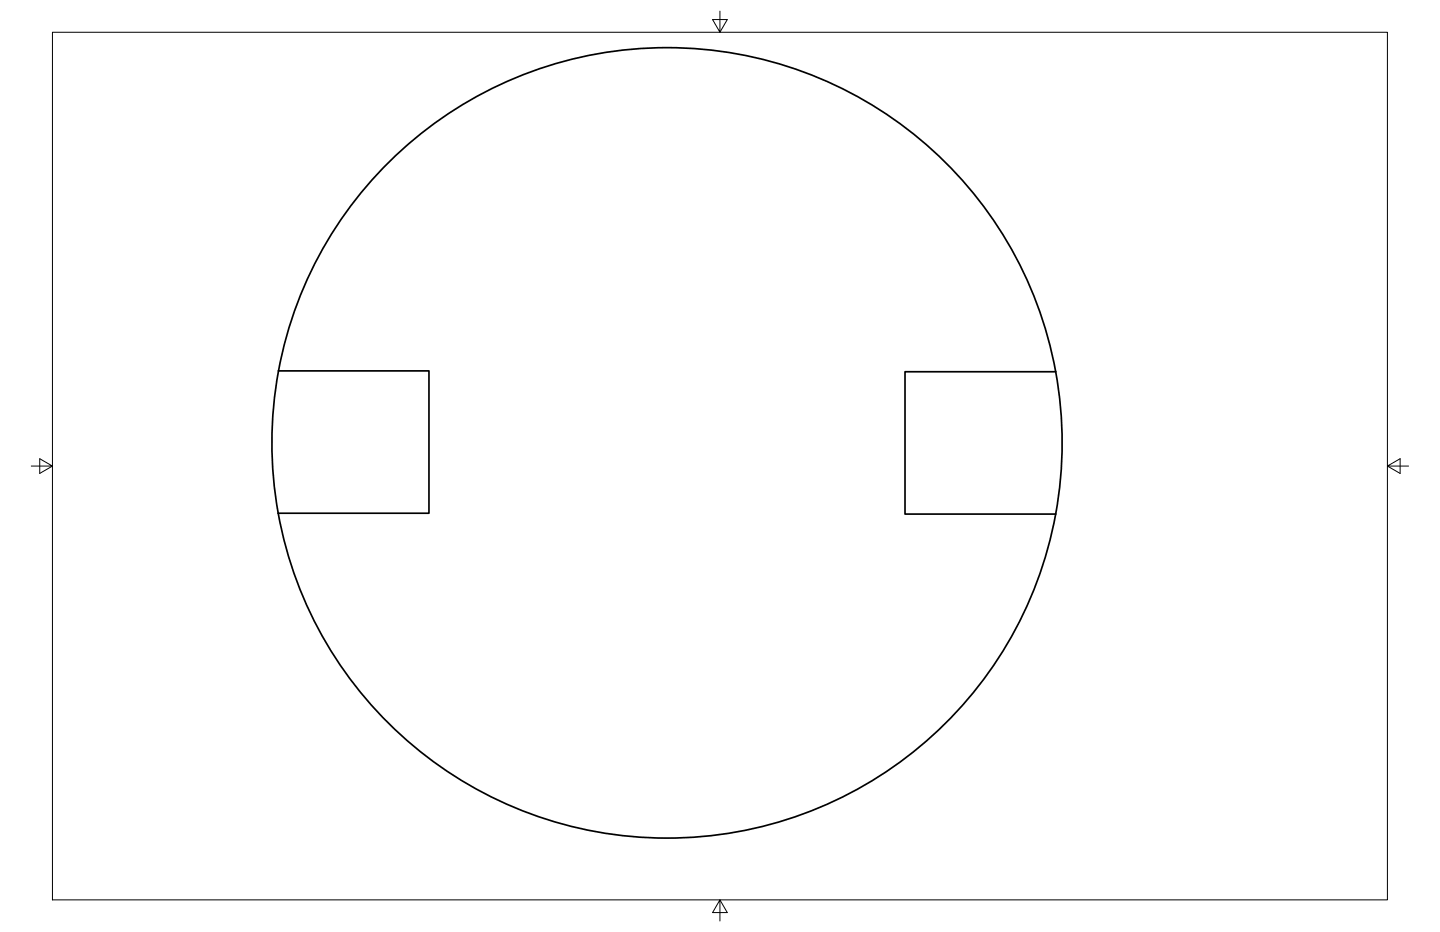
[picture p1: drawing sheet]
<svg xmlns="http://www.w3.org/2000/svg" width="432mm" height="279mm" viewBox="0 0 432 279" stroke-linecap="round" stroke-linejoin="round" font-family="sans-serif">
<!-- layer: Visible -->
<path d="M83.5 111.2h45.1v42.7h-45.2M83.5 111.2a118.5 118.5 0 0 0 95.1 138.1 118.5 118.5 0 0 0 138-95.2M83.5 111.2a118.5 118.5 0 0 1 116.6-96.9 118.5 118.5 0 0 1 116.5 97.1M271.4 111.4h45.2a118.5 118.5 0 0 1 0 42.7h-45.2z" fill="none" stroke="#000" stroke-width=".51"/>
<!-- layer: Border -->
<path d="M15.7 9.7h400.3v260.1h-400.3zM215.9 3.3v6.4l-2.2-3.8h4.4l-2.2 3.8M9.4 139.7h6.3l-3.8-2.2v4.4l3.8-2.2M416 139.7l3.8 2.2v-4.4l-3.8 2.2h6.4M215.9 269.8l2.2 3.8h-4.4l2.2-3.8v6.3" fill="none" stroke="#000" stroke-width=".3"/>
</svg>
